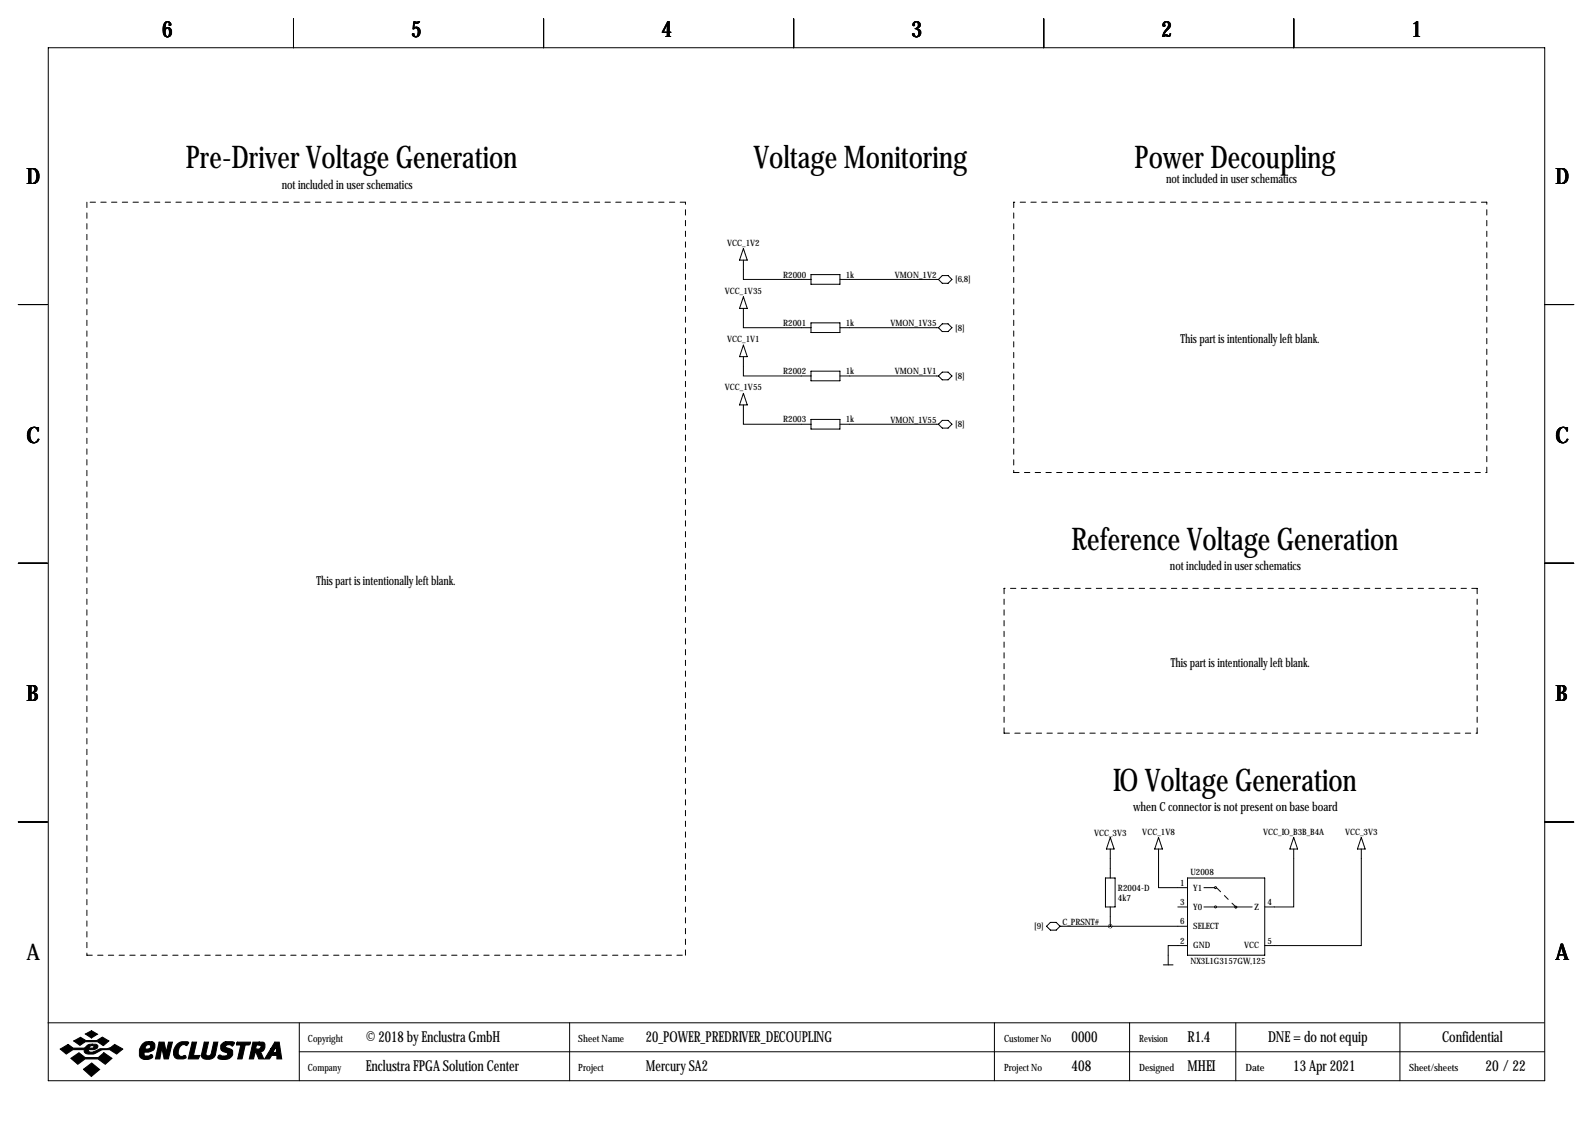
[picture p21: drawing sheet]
<svg xmlns="http://www.w3.org/2000/svg" width="419mm" height="297mm" viewBox="0 0 419 297" stroke-linecap="round" stroke-linejoin="round" font-family="sans-serif">
<defs><g id="words">
<g font-size="8.2">
<text x="48.9" y="44.3">Pre-Driver Voltage Generation</text>
<text x="198.2" y="44.3">Voltage Monitoring</text>
<text x="298.4" y="44.3">Power Decoupling</text>
<text x="281.9" y="144.6">Reference Voltage Generation</text>
<text x="292.9" y="208.1">IO Voltage Generation</text>
</g>
<g font-size="5.9">
<text x="42.7" y="9.8">6</text>
<text x="108.2" y="9.8">5</text>
<text x="174" y="9.8">4</text>
<text x="239.8" y="9.8">3</text>
<text x="305.6" y="9.8">2</text>
<text x="371.3" y="9.8">1</text>
<text x="7" y="48.4">D</text>
<text x="409.2" y="48.4">D</text>
<text x="7" y="116.4">C</text>
<text x="409.2" y="116.4">C</text>
<text x="7" y="184.5">B</text>
<text x="409.2" y="184.5">B</text>
<text x="7" y="252.6">A</text>
<text x="409.2" y="252.6">A</text>
</g>
<g font-size="4">
<text x="96.3" y="274.2">© 2018 by Enclustra GmbH</text>
<text x="169.9" y="274.2">20_POWER_PREDRIVER_DECOUPLING</text>
<text x="281.9" y="274.2">0000</text>
<text x="312.4" y="274.2">R1.4</text>
<text x="333.6" y="274.2">DNE = do not equip</text>
<text x="379.4" y="274.2">Confidential</text>
<text x="96.3" y="281.8">Enclustra FPGA Solution Center</text>
<text x="169.9" y="281.8">Mercury SA2</text>
<text x="281.9" y="281.8">408</text>
<text x="312.4" y="281.8">MHEI</text>
<text x="340.3" y="281.8">13 Apr 2021</text>
<text x="390.9" y="281.8">20/22</text>
</g>
<g font-size="3.3">
<text x="74.1" y="49.6">not included in user schematics</text>
<text x="306.8" y="48.1">not included in user schematics</text>
<text x="310.6" y="90.3">This part is intentionally left blank.</text>
<text x="307.8" y="150">not included in user schematics</text>
<text x="83.3" y="153.8">This part is intentionally left blank.</text>
<text x="308.1" y="175.4">This part is intentionally left blank.</text>
<text x="298.1" y="213.5">when C connector is not present on base board</text>
</g>
<g font-size="2.6">
<text x="81" y="274.2">Copyright</text>
<text x="152.1" y="274.2">Sheet Name</text>
<text x="264.2" y="274.2">Customer No</text>
<text x="299.7" y="274.2">Revision</text>
<text x="81" y="281.8">Company</text>
<text x="152.1" y="281.8">Project</text>
<text x="264.2" y="281.8">Project No</text>
<text x="299.7" y="281.8">Designed</text>
<text x="327.7" y="281.8">Date</text>
<text x="370.7" y="281.8">Sheet/sheets</text>
</g>
<g font-size="2.3">
<text x="191.3" y="64.6">VCC_1V2</text>
<text x="190.7" y="77.3">VCC_1V35</text>
<text x="206" y="73">R2000</text>
<text x="222.5" y="73">1k</text>
<text x="235.5" y="73.1">VMON_1V2</text>
<text x="251.3" y="74.3">[6,8]</text>
<text x="206" y="85.7">R2001</text>
<text x="222.5" y="85.7">1k</text>
<text x="234.3" y="85.8">VMON_1V35</text>
<text x="251.3" y="87">[8]</text>
<text x="191.3" y="90">VCC_1V1</text>
<text x="206" y="98.4">R2002</text>
<text x="222.5" y="98.4">1k</text>
<text x="235.5" y="98.5">VMON_1V1</text>
<text x="251.3" y="99.7">[8]</text>
<text x="190.7" y="102.7">VCC_1V55</text>
<text x="206" y="111.1">R2003</text>
<text x="222.5" y="111.1">1k</text>
<text x="234.3" y="111.2">VMON_1V55</text>
<text x="251.3" y="112.4">[8]</text>
<text x="287.8" y="219.8">VCC_3V3</text>
<text x="300.5" y="219.6">VCC_1V8</text>
<text x="332.3" y="219.6">VCC_IO_B3B_B4A</text>
<text x="353.9" y="219.6">VCC_3V3</text>
<text x="310.5" y="233">1</text>
<text x="313.2" y="230.2">U2008</text>
<text x="294.1" y="234.3">R2004-D</text>
<text x="294.1" y="237.1">4k7</text>
<text x="310.5" y="238.1">3</text>
<text x="313.9" y="234.3">Y1</text>
<text x="313.9" y="239.4">Y0</text>
<text x="330" y="239.4">Z</text>
<text x="333.5" y="238.1">4</text>
<text x="272.1" y="244.5">[9]</text>
<text x="279.5" y="243.3">C_PRSNT#</text>
<text x="310.5" y="243.2">6</text>
<text x="313.9" y="244.5">SELECT</text>
<text x="310.5" y="248.3">2</text>
<text x="313.9" y="249.5">GND</text>
<text x="327.3" y="249.5">VCC</text>
<text x="333.5" y="248.3">5</text>
<text x="313.2" y="253.6">NX3L1G3157GW,125</text>
</g>
</g></defs>
<g fill="none" stroke="#000" stroke-width=".26">
<path d="M12.7 12.6h393.7v271.7h-393.7zM77.2 4.9v7.7M143 4.9v7.7M208.8 4.9v7.7M274.6 4.9v7.7M340.4 4.9v7.7M195.6 68.4v5.1h17.8M195.6 65.4l1 3h-2zM195.6 78.1l1 3h-2zM213.4 72.2h7.6v2.6h-7.6zM221 73.5h25.9M247.9 72.5h1.5l1 1-1 1h-1.5l-1-1z"/>
<path d="M4.8 80.1h7.6M195.6 81.1v5.1h17.8M195.6 93.8v5.1h17.8M195.6 90.8l1 3h-2zM213.4 84.9h7.6v2.6h-7.6zM213.4 97.6h7.6v2.6h-7.6zM221 86.2h25.9M221 98.9h25.9M247.9 85.2h1.5l1 1-1 1h-1.5l-1-1zM247.9 97.9h1.5l1 1-1 1h-1.5l-1-1zM406.4 80.1h7.6M195.6 106.5v5.1h17.8"/>
<path d="M195.6 103.5l1 3h-2zM213.4 110.3h7.6v2.6h-7.6zM221 111.6h25.9M247.9 110.6h1.5l1 1-1 1h-1.5l-1-1zM4.8 148.2h7.6M406.4 148.2h7.6M4.8 216.3h7.6M406.4 216.3h7.6M290.8 231h2.6v7.6h-2.6zM292.1 223.4v7.6M292.1 238.6v5.1M292.1 220.3l1 3.1h-2z"/>
<path d="M304.8 223.4v10.1h7.6M304.8 220.3l1 3.1h-2zM309.9 238.6h2.5M312.4 231h20.3v20.3h-20.3zM316.7 238.6h2.8M316.7 233.5h2.8M320 238.6h9.4M340.4 223.4v15.2h-7.7M340.4 220.3l1 3.1h-2.1zM358.1 223.4v25.4h-25.4M358.1 220.3l1.1 3.1h-2.1zM275.3 243.7l1.1-1h1.5l1 1-1 1h-1.5z"/>
<path d="M278.9 243.7h33.5M306.1 253.9h2.5M312.4 248.8h-5.1v5.1M12.6 269.1h393.7M78.7 269.1v15.2M78.7 276.7h327.6M149.9 269.1v15.2M261.6 269.1v15.2M297.2 269.1v15.2M325.1 269.1v15.2M368.3 269.1v15.2"/>
<circle cx="319.8" cy="233.5" r=".25"/>
<circle cx="319.8" cy="238.6" r=".25"/>
<circle cx="325.1" cy="238.7" r=".25"/>
</g>
<g fill="#000" stroke="#000" stroke-width=".26">
<path d="M15.8 276l2.1-1.2 1.4 1h2.8l.3-.2a1.77 1.77 0 0 1 1.9-.9v.4l-.6 .2-.2 .5h.9l.3-.3-.2-.4h-.2v-.4l1.1 .1 .4 .3a.92 .92 0 0 1-1 1.1h-1.4l-.1 .1 .1 .4a3.7 3.7 0 0 0 3-.8 4 4 0 0 0 3.8-1.1l2.1 1.2-1.6 1.3a4 4 0 0 0-5.5-.2 2.66 2.66 0 0 1-2.9-.2l-.1-.7h-3l-1.8 1.1zM19.4 273.9l1.8-1 1.4 .9h2.9l1.4-.9 1.8 1-1.5 1.2-1.5-1h-3.2l-1.5 .9zM22.5 272l1.6-.8 1.6 .9-1.6 1zM18.6 278.4l2.2-1.4 1.6 1.2h3.5l1.4-1.2 2.2 1.4-1.8 1.6-1.9-1.4h-3.4l-1.9 1.4zM37.4 274.7a1.75 1.75 0 0 1 1.8-.6v.7a.82 .82 0 0 0-.8 1.2h.6a.6 .6 0 0 0 .6-.5 .6 .6 0 0 0-.4-.7v-.7h.8l.5 .3a1.61 1.61 0 0 1 0 1.7 1.61 1.61 0 0 1-1.5 .7h-1v.9l1.1 .1 .7-.4 .4 .4a1.06 1.06 0 0 1-1.3 1 1.82 1.82 0 0 1-2.2-1.1 3.5 3.5 0 0 1 .7-3zM41.9 274.2h1.3l.5 2.6 .6-2.6h1.1l-1.1 4.4h-1.1l-.6-2.9-.5 2.9h-1.2zM46.7 274.6a2.78 2.78 0 0 1 2.9-.4l-.4 .9a1.32 1.32 0 0 0-2.1 .8l-.2 .8a.98 .98 0 0 0 1.1 1.2 .55 .55 0 0 1 .6-.2 .55 .55 0 0 1 .4 .6l-.7 .3h-1.6a1.79 1.79 0 0 1-.8-2.7zM50.5 274.2h1.2l-.8 3.5h1.7l-.4 .9h-2.7zM53.7 274.2h1.2l-.7 3.1a.73 .73 0 0 0 .7 .5 .73 .73 0 0 0 .7-.6l.6-3h1.1l-.7 3.4a2.15 2.15 0 0 1-3.6 .2zM58.3 274.7l.5-.4 .6-.2h1.8l.5 .2-.4 .8h-.3a.94 .94 0 0 0-1.7 .3l1.7 .8a1.71 1.71 0 0 1-.1 1.8 1.71 1.71 0 0 1-1.7 .8h-.8a.73 .73 0 0 1-1-.8 .46 .46 0 0 1 .3-.4 .46 .46 0 0 1 .5 .1l1 .1a.52 .52 0 0 0 .6-.2 .52 .52 0 0 0-.2-.7 1.39 1.39 0 0 1-1.4-.6 1.39 1.39 0 0 1 .1-1.6zM62.2 274.4l.2-.2h3.5l-.1 .4-.3 .3h-1l-.8 3.7h-1.2l.8-3.7h-1.1zM66.5 274.2h1.7v.7h-.7l-.2 1.1h.9l.3-.3a.44 .44 0 0 0 .1-.5 .44 .44 0 0 0-.4-.3v-.7h1l.5 .5v.9a1.03 1.03 0 0 1-1.2 1l.9 2h-1.3l-.8-1.8h-.1l-.5 1.8h-1.1z"/>
<path d="M72.3 274.2h1.2l.6 4.4h-1.3v-.9h-1.3l-.6 .9h-1.3l1.7-2.7h1l-.4 .8 .2 .2h.4l.2-.2v-1.5l-.4 .7h-1zM21.9 281.3l2.2-1.6 2.1 1.7-2.2 1.8z"/>
</g>
<g fill="none" stroke="#000" stroke-width=".26" stroke-dasharray="1.4 1.4">
<path d="M22.9 53.2v198.1M180.3 53.2h-157.4M266.7 53.2v71.1M391.2 53.2h-124.5M266.7 124.3h124.5M391.2 124.3v-71.1M264.2 154.8v38.1M388.6 154.8h-124.4M264.2 192.9h124.4M388.6 192.9v-38.1M325.1 238.6l-5.1-5.1M22.9 251.3h157.4"/>
<path d="M180.3 251.3v-198.1"/>
</g>
<circle cx="292.1" cy="243.7" r=".04" fill="#000" stroke="#000" stroke-width="1"/>
<use href="#words"/>
</svg>
